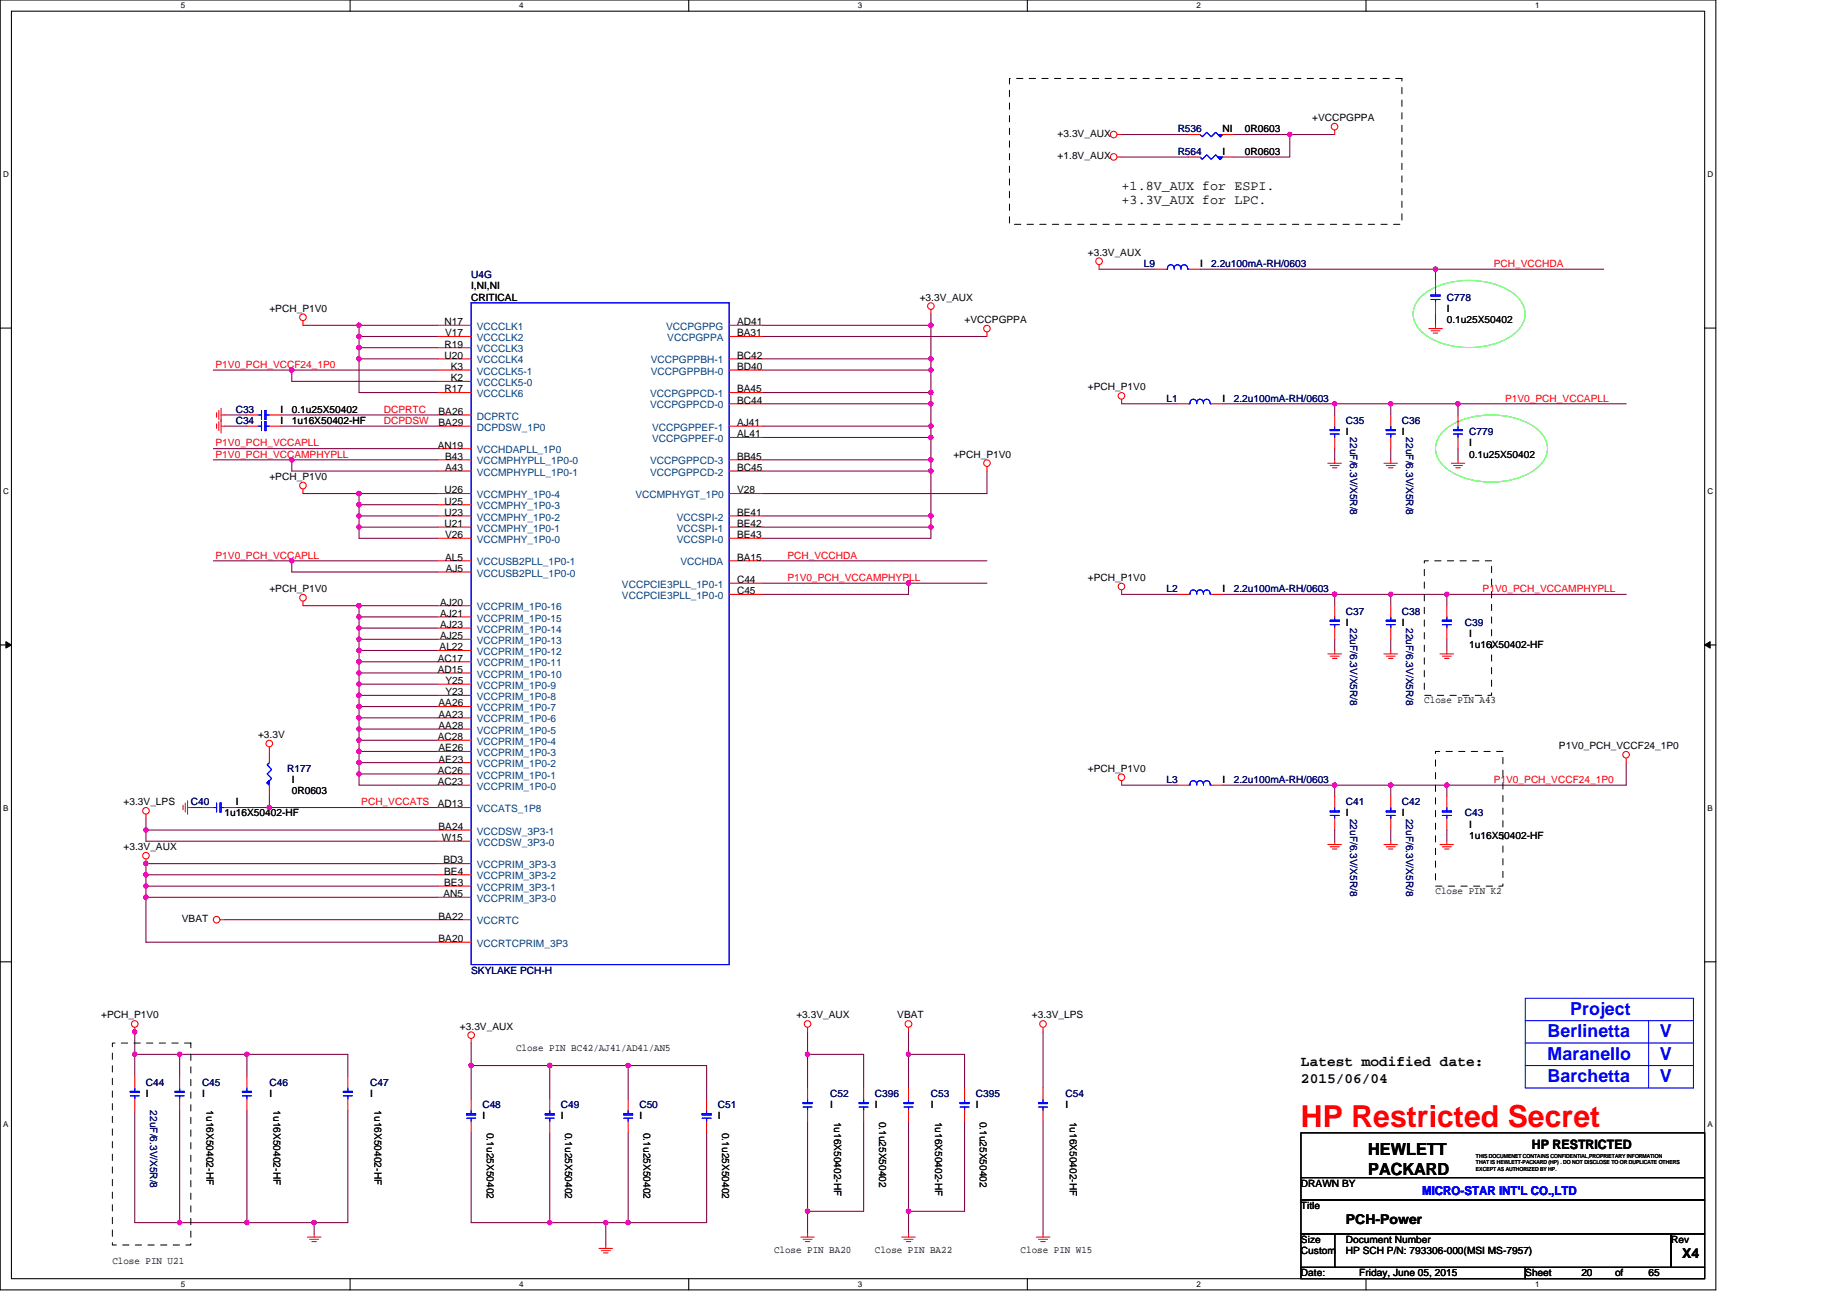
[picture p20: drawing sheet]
<svg xmlns="http://www.w3.org/2000/svg" width="297mm" height="210mm" viewBox="0 0 297 210" stroke-linecap="round" stroke-linejoin="round" font-family="sans-serif">
<defs><g id="words">
<text font-size="4.9" fill="#f00" x="209.2" y="181.3">HP Restricted Secret</text>
<g font-size="2.9" fill="#00f">
<text x="248.9" y="166.8">Berlinetta</text>
<text x="252.5" y="163.2">Project</text>
<text x="266.9" y="166.8">V</text>
<text x="248.9" y="170.4">Maranello</text>
<text x="248.9" y="174">Barchetta</text>
<text x="266.9" y="170.4">V</text>
<text x="266.9" y="174">V</text>
</g>
<g font-size="2.7">
<text x="220" y="185.7">HEWLETT</text>
<text x="220" y="188.9">PACKARD</text>
</g>
<g font-size="2.3">
<text x="209.2" y="171.4">Latest modified date:</text>
<text x="209.2" y="174.1">2015/06/04</text>
</g>
<g font-size="2.2">
<text x="180.4" y="30.6">+1.8V_AUX for ESPI.</text>
<text x="180.4" y="32.9">+3.3V_AUX for LPC.</text>
<text x="216.4" y="196.8">PCH-Power</text>
<text x="270.5" y="202.2">X4</text>
</g>
<text font-size="2.1" x="246.4" y="184.8">HP RESTRICTED</text>
<text font-size="2" fill="#00f" x="228.7" y="192.1">MICRO-STAR INT'L CO.,LTD</text>
<g font-size="1.6">
<text x="170.1" y="22">+3.3V_AUX</text>
<text x="196.6" y="21.3">NI</text>
<text x="200.2" y="21.3">0R0603</text>
<text x="211" y="19.5">+VCCPGPPA</text>
<text x="170.1" y="25.6">+1.8V_AUX</text>
<text x="196.6" y="24.9">I</text>
<text x="200.2" y="24.9">0R0603</text>
<text x="175" y="41.1">+3.3V_AUX</text>
<text x="75.8" y="46.5">I,NI,NI</text>
<text x="193" y="42.9">I</text>
<text x="43.3" y="50.1">+PCH_P1V0</text>
<text x="71.5" y="52.3">N17</text>
<text x="75.8" y="48.3">CRITICAL</text>
<text x="118.5" y="52.3">AD41</text>
<text x="147.9" y="48.3">+3.3V_AUX</text>
<text x="155.1" y="51.9">+VCCPGPPA</text>
<text x="232.7" y="51.9">0.1u25X50402</text>
<text x="232.7" y="50.1">I</text>
<text x="71.5" y="55.9">R19</text>
<text x="71.5" y="57.7">U20</text>
<text x="71.6" y="54.1">V17</text>
<text x="72.5" y="59.5">K3</text>
<text x="118.5" y="54.1">BA31</text>
<text x="118.5" y="57.7">BC42</text>
<text x="118.5" y="59.5">BD40</text>
<text x="71.5" y="63.1">R17</text>
<text x="72.5" y="61.3">K2</text>
<text x="118.5" y="63.1">BA45</text>
<text x="118.5" y="64.9">BC44</text>
<text x="175" y="62.8">+PCH_P1V0</text>
<text x="196.6" y="64.6">I</text>
<text x="45.1" y="66.4">I</text>
<text x="45.1" y="68.2">I</text>
<text x="46.9" y="66.4">0.1u25X50402</text>
<text x="46.9" y="68.2">1u16X50402-HF</text>
<text x="70.5" y="66.7">BA26</text>
<text x="70.5" y="68.5">BA29</text>
<text x="118.5" y="68.5">AJ41</text>
<text x="118.5" y="70.3">AL41</text>
<text x="216.4" y="70">I</text>
<text x="225.5" y="70">I</text>
<text x="236.3" y="71.8">I</text>
<text x="43.3" y="77.2">+PCH_P1V0</text>
<text x="70.4" y="72.1">AN19</text>
<text x="71.6" y="73.9">B43</text>
<text x="71.6" y="75.7">A43</text>
<text x="118.5" y="73.9">BB45</text>
<text x="118.5" y="75.7">BC45</text>
<text x="153.3" y="73.6">+PCH_P1V0</text>
<text x="236.3" y="73.6">0.1u25X50402</text>
<text x="71.5" y="79.3">U26</text>
<text x="71.5" y="81.1">U25</text>
<text x="71.5" y="82.9">U23</text>
<text x="118.5" y="82.9">BE41</text>
<text x="118.5" y="79.3">V28</text>
<text x="71.5" y="84.7">U21</text>
<text x="71.6" y="86.5">V26</text>
<text x="118.5" y="84.7">BE42</text>
<text x="118.5" y="86.5">BE43</text>
<text x="43.3" y="95.2">+PCH_P1V0</text>
<text x="71.6" y="90.1">AL5</text>
<text x="71.7" y="91.9">AJ5</text>
<text x="118.5" y="93.7">C44</text>
<text x="118.5" y="95.5">C45</text>
<text x="118.5" y="90.1">BA15</text>
<text x="175" y="93.4">+PCH_P1V0</text>
<text x="196.6" y="95.2">I</text>
<text x="70.8" y="97.4">AJ20</text>
<text x="70.8" y="99.2">AJ21</text>
<text x="70.8" y="101">AJ23</text>
<text x="216.4" y="100.6">I</text>
<text x="225.5" y="100.6">I</text>
<text x="70.4" y="106.4">AC17</text>
<text x="70.7" y="104.6">AL22</text>
<text x="70.8" y="102.8">AJ25</text>
<text x="236.3" y="104.2">1u16X50402-HF</text>
<text x="236.3" y="102.4">I</text>
<text x="70.4" y="108.2">AD15</text>
<text x="70.5" y="113.6">AA26</text>
<text x="71.6" y="110">Y25</text>
<text x="71.6" y="111.8">Y23</text>
<text x="229.1" y="113.1">Close PIN A43</text>
<text x="41.5" y="118.7">+3.3V</text>
<text x="70.4" y="119">AC28</text>
<text x="70.5" y="115.4">AA23</text>
<text x="70.5" y="117.2">AA28</text>
<text x="46.9" y="125.9">I</text>
<text x="70.4" y="124.4">AC26</text>
<text x="70.5" y="120.8">AE26</text>
<text x="70.5" y="122.6">AE23</text>
<text x="175" y="124.1">+PCH_P1V0</text>
<text x="196.6" y="125.9">I</text>
<text x="250.7" y="120.5">P1V0_PCH_VCCF24_1P0</text>
<text x="19.9" y="129.5">+3.3V_LPS</text>
<text x="36.1" y="131.3">1u16X50402-HF</text>
<text x="37.9" y="129.5">I</text>
<text x="46.9" y="127.7">0R0603</text>
<text x="70.4" y="129.8">AD13</text>
<text x="70.4" y="126.2">AC23</text>
<text x="216.4" y="131.3">I</text>
<text x="225.5" y="131.3">I</text>
<text x="19.9" y="136.7">+3.3V_AUX</text>
<text x="70.5" y="133.4">BA24</text>
<text x="71.1" y="135.2">W15</text>
<text x="236.3" y="134.9">1u16X50402-HF</text>
<text x="236.3" y="133.1">I</text>
<text x="71.3" y="138.8">BD3</text>
<text x="71.4" y="140.6">BE4</text>
<text x="71.4" y="142.5">BE3</text>
<text x="230.9" y="143.7">Close PIN K2</text>
<text x="29.2" y="148.2">VBAT</text>
<text x="70.5" y="147.8">BA22</text>
<text x="71.3" y="144.3">AN5</text>
<text x="70.5" y="151.5">BA20</text>
<text x="16.3" y="163.7">+PCH_P1V0</text>
<text x="74" y="165.5">+3.3V_AUX</text>
<text x="128.1" y="163.7">+3.3V_AUX</text>
<text x="144.3" y="163.7">VBAT</text>
<text x="165.9" y="163.7">+3.3V_LPS</text>
<text x="83" y="169">Close PIN BC42/AJ41/AD41/AN5</text>
<text x="23.5" y="176.4">I</text>
<text x="32.5" y="176.4">I</text>
<text x="33.2" y="178.5" transform="rotate(90 33.2 178.5)">1u16X50402-HF</text>
<text x="43.3" y="176.4">I</text>
<text x="44" y="178.5" transform="rotate(90 44 178.5)">1u16X50402-HF</text>
<text x="59.5" y="176.4">I</text>
<text x="60.2" y="178.5" transform="rotate(90 60.2 178.5)">1u16X50402-HF</text>
<text x="77.6" y="180">I</text>
<text x="90.2" y="180">I</text>
<text x="102.8" y="180">I</text>
<text x="115.5" y="180">I</text>
<text x="133.5" y="178.2">I</text>
<text x="140.7" y="178.2">I</text>
<text x="149.7" y="178.2">I</text>
<text x="156.9" y="178.2">I</text>
<text x="171.4" y="178.2">I</text>
<text x="78.3" y="182.1" transform="rotate(90 78.3 182.1)">0.1u25X50402</text>
<text x="90.9" y="182.1" transform="rotate(90 90.9 182.1)">0.1u25X50402</text>
<text x="103.5" y="182.1" transform="rotate(90 103.5 182.1)">0.1u25X50402</text>
<text x="116.1" y="182.1" transform="rotate(90 116.1 182.1)">0.1u25X50402</text>
<text x="134.2" y="180.3" transform="rotate(90 134.2 180.3)">1u16X50402-HF</text>
<text x="141.4" y="180.3" transform="rotate(90 141.4 180.3)">0.1u25X50402</text>
<text x="150.4" y="180.3" transform="rotate(90 150.4 180.3)">1u16X50402-HF</text>
<text x="157.6" y="180.3" transform="rotate(90 157.6 180.3)">0.1u25X50402</text>
<text x="172" y="180.3" transform="rotate(90 172 180.3)">1u16X50402-HF</text>
<text x="209.2" y="190.8">DRAWN BY</text>
<text x="209.2" y="194.4">Title</text>
<text x="18.1" y="203.2">Close PIN U21</text>
<text x="124.5" y="201.4">Close PIN BA20</text>
<text x="140.7" y="201.4">Close PIN BA22</text>
<text x="164.1" y="201.4">Close PIN W15</text>
<text x="209.2" y="201.6">Custom</text>
<text x="209.2" y="199.8">Size</text>
<text x="216.4" y="201.6">HP SCH P/N: 793306-000(MSI MS-7957)</text>
<text x="216.4" y="199.8">Document Number</text>
<text x="268.7" y="199.8">Rev</text>
<text x="209.2" y="205.2">Date:</text>
<text x="218.6" y="205.2">Friday, June 05, 2015</text>
<text x="245.3" y="205.2">Sheet</text>
<text x="254.3" y="205.2">20</text>
<text x="259.7" y="205.2">of</text>
<text x="265.1" y="205.2">65</text>
</g>
<g font-size="1.6" fill="#000080">
<text x="189.4" y="21.3">R536</text>
<text x="189.4" y="24.9">R564</text>
<text x="75.8" y="44.7">U4G</text>
<text x="184" y="42.9">L9</text>
<text x="194.8" y="42.9">2.2u100mA-RH/0603</text>
<text x="232.7" y="48.3">C778</text>
<text x="187.6" y="64.6">L1</text>
<text x="198.4" y="64.6">2.2u100mA-RH/0603</text>
<text x="37.9" y="66.4">C33</text>
<text x="37.9" y="68.2">C34</text>
<text x="216.4" y="68.2">C35</text>
<text x="217.1" y="70.3" transform="rotate(90 217.1 70.3)">22uF/6.3V/X5R/8</text>
<text x="225.5" y="68.2">C36</text>
<text x="226.1" y="70.3" transform="rotate(90 226.1 70.3)">22uF/6.3V/X5R/8</text>
<text x="236.3" y="70">C779</text>
<text x="187.6" y="95.2">L2</text>
<text x="198.4" y="95.2">2.2u100mA-RH/0603</text>
<text x="216.4" y="98.8">C37</text>
<text x="217.1" y="101" transform="rotate(90 217.1 101)">22uF/6.3V/X5R/8</text>
<text x="225.5" y="98.8">C38</text>
<text x="226.1" y="101" transform="rotate(90 226.1 101)">22uF/6.3V/X5R/8</text>
<text x="235.6" y="100.6">C39</text>
<text x="46.2" y="124.1">R177</text>
<text x="187.6" y="125.9">L3</text>
<text x="198.4" y="125.9">2.2u100mA-RH/0603</text>
<text x="30.7" y="129.5">C40</text>
<text x="216.4" y="129.5">C41</text>
<text x="217.1" y="131.6" transform="rotate(90 217.1 131.6)">22uF/6.3V/X5R/8</text>
<text x="225.5" y="129.5">C42</text>
<text x="226.1" y="131.6" transform="rotate(90 226.1 131.6)">22uF/6.3V/X5R/8</text>
<text x="235.6" y="131.3">C43</text>
<text x="75.8" y="156.5">SKYLAKE PCH-H</text>
<text x="23.5" y="174.6">C44</text>
<text x="24.2" y="178.5" transform="rotate(90 24.2 178.5)">22uF/6.3V/X5R/8</text>
<text x="32.5" y="174.6">C45</text>
<text x="43.3" y="174.6">C46</text>
<text x="59.5" y="174.6">C47</text>
<text x="77.6" y="178.2">C48</text>
<text x="90.2" y="178.2">C49</text>
<text x="102.8" y="178.2">C50</text>
<text x="115.5" y="178.2">C51</text>
<text x="133.5" y="176.4">C52</text>
<text x="140.7" y="176.4">C396</text>
<text x="149.7" y="176.4">C53</text>
<text x="156.9" y="176.4">C395</text>
<text x="171.4" y="176.4">C54</text>
</g>
<g font-size="1.6" fill="#f00">
<text x="240.2" y="42.9">PCH_VCCHDA</text>
<text x="34.7" y="59.1">P1V0_PCH_VCCF24_1P0</text>
<text x="242.1" y="64.6">P1V0_PCH_VCCAPLL</text>
<text x="34.7" y="71.8">P1V0_PCH_VCCAPLL</text>
<text x="61.7" y="68.2">DCPDSW</text>
<text x="61.7" y="66.4">DCPRTC</text>
<text x="34.7" y="73.6">P1V0_PCH_VCCAMPHYPLL</text>
<text x="34.7" y="89.8">P1V0_PCH_VCCAPLL</text>
<text x="126.6" y="89.8">PCH_VCCHDA</text>
<text x="126.6" y="93.4">P1V0_PCH_VCCAMPHYPLL</text>
<text x="238.4" y="95.2">P1V0_PCH_VCCAMPHYPLL</text>
<text x="240.2" y="125.9">P1V0_PCH_VCCF24_1P0</text>
<text x="58.1" y="129.5">PCH_VCCATS</text>
</g>
<g font-size="1.6" fill="#004080">
<text x="76.7" y="53">VCCCLK1</text>
<text x="107.1" y="53">VCCPGPPG</text>
<text x="76.7" y="54.8">VCCCLK2</text>
<text x="76.7" y="56.6">VCCCLK3</text>
<text x="76.7" y="58.4">VCCCLK4</text>
<text x="104.7" y="58.4">VCCPGPPBH-1</text>
<text x="107.3" y="54.8">VCCPGPPA</text>
<text x="76.7" y="60.2">VCCCLK5-1</text>
<text x="76.7" y="62.1">VCCCLK5-0</text>
<text x="76.7" y="63.9">VCCCLK6</text>
<text x="104.6" y="63.9">VCCPGPPCD-1</text>
<text x="104.6" y="65.7">VCCPGPPCD-0</text>
<text x="104.7" y="60.2">VCCPGPPBH-0</text>
<text x="76.7" y="67.5">DCPRTC</text>
<text x="76.7" y="69.3">DCPDSW_1P0</text>
<text x="104.9" y="69.3">VCCPGPPEF-1</text>
<text x="104.9" y="71.1">VCCPGPPEF-0</text>
<text x="76.7" y="72.9">VCCHDAPLL_1P0</text>
<text x="76.7" y="74.7">VCCMPHYPLL_1P0-0</text>
<text x="76.7" y="76.5">VCCMPHYPLL_1P0-1</text>
<text x="104.6" y="74.7">VCCPGPPCD-3</text>
<text x="104.6" y="76.5">VCCPGPPCD-2</text>
<text x="76.7" y="80.1">VCCMPHY_1P0-4</text>
<text x="76.7" y="81.9">VCCMPHY_1P0-3</text>
<text x="76.7" y="83.7">VCCMPHY_1P0-2</text>
<text x="102.2" y="80.1">VCCMPHYGT_1P0</text>
<text x="108.8" y="83.7">VCCSPI-2</text>
<text x="76.7" y="85.5">VCCMPHY_1P0-1</text>
<text x="76.7" y="87.3">VCCMPHY_1P0-0</text>
<text x="108.8" y="85.5">VCCSPI-1</text>
<text x="108.8" y="87.3">VCCSPI-0</text>
<text x="76.7" y="90.9">VCCUSB2PLL_1P0-1</text>
<text x="76.7" y="92.7">VCCUSB2PLL_1P0-0</text>
<text x="100" y="94.5">VCCPCIE3PLL_1P0-1</text>
<text x="109.4" y="90.9">VCCHDA</text>
<text x="76.7" y="98.1">VCCPRIM_1P0-16</text>
<text x="76.7" y="99.9">VCCPRIM_1P0-15</text>
<text x="76.7" y="101.7">VCCPRIM_1P0-14</text>
<text x="100" y="96.3">VCCPCIE3PLL_1P0-0</text>
<text x="76.7" y="103.5">VCCPRIM_1P0-13</text>
<text x="76.7" y="105.3">VCCPRIM_1P0-12</text>
<text x="76.7" y="107.1">VCCPRIM_1P0-11</text>
<text x="76.7" y="108.9">VCCPRIM_1P0-10</text>
<text x="76.7" y="110.7">VCCPRIM_1P0-9</text>
<text x="76.7" y="112.5">VCCPRIM_1P0-8</text>
<text x="76.7" y="114.3">VCCPRIM_1P0-7</text>
<text x="76.7" y="116.2">VCCPRIM_1P0-6</text>
<text x="76.7" y="118">VCCPRIM_1P0-5</text>
<text x="76.7" y="119.8">VCCPRIM_1P0-4</text>
<text x="76.7" y="121.6">VCCPRIM_1P0-3</text>
<text x="76.7" y="123.4">VCCPRIM_1P0-2</text>
<text x="76.7" y="125.2">VCCPRIM_1P0-1</text>
<text x="76.7" y="130.6">VCCATS_1P8</text>
<text x="76.7" y="127">VCCPRIM_1P0-0</text>
<text x="76.7" y="134.2">VCCDSW_3P3-1</text>
<text x="76.7" y="136">VCCDSW_3P3-0</text>
<text x="76.7" y="139.6">VCCPRIM_3P3-3</text>
<text x="76.7" y="141.4">VCCPRIM_3P3-2</text>
<text x="76.7" y="143.2">VCCPRIM_3P3-1</text>
<text x="76.7" y="148.6">VCCRTC</text>
<text x="76.7" y="145">VCCPRIM_3P3-0</text>
<text x="76.7" y="152.2">VCCRTCPRIM_3P3</text>
</g>
<g font-size="1.3">
<text x="29.1" y="1.4">5</text>
<text x="83.5" y="1.4">4</text>
<text x="138" y="1.4">3</text>
<text x="192.4" y="1.4">2</text>
<text x="246.9" y="1.4">1</text>
<text x=".5" y="28.4">D</text>
<text x="274.6" y="28.4">D</text>
<text x=".5" y="79.4">C</text>
<text x="274.6" y="79.4">C</text>
<text x=".5" y="130.3">B</text>
<text x="274.6" y="130.3">B</text>
<text x=".5" y="181.3">A</text>
<text x="274.6" y="181.3">A</text>
<text x="29.1" y="206.9">5</text>
<text x="83.5" y="206.9">4</text>
<text x="138" y="206.9">3</text>
<text x="192.4" y="206.9">2</text>
<text x="246.9" y="206.9">1</text>
</g>
<g font-size=".9">
<text x="237.4" y="186.2">THIS DOCUMENET CONTAINS CONFIDENTIAL,PROPRIETARY INFORMATION</text>
<text x="237.4" y="187.2">THAT IS HEWLETT-PACKARD (HP) . DO NOT DISCLOSE TO OR DUPLICATE OTHERS</text>
<text x="237.4" y="188.2">EXCEPT AS AUTHORIZED BY HP.</text>
</g>
</g></defs>
<path d="M0 0h275.9v207.4h-275.9zM1.8 1.8h272.3v203.8h-272.3z" fill="none" stroke="#000" stroke-width=".17"/>
<g fill="#fff">
<path d="M29.1 .2h.7v1.4h-.7z"/>
<path d="M29.1 205.8h.7v1.4h-.7z"/>
</g>
<path d="M56.3 0v1.8M56.3 205.6v1.8" fill="none" stroke="#000" stroke-width=".17"/>
<g fill="#fff">
<path d="M83.5 .2h.7v1.4h-.7z"/>
<path d="M83.5 205.8h.7v1.4h-.7z"/>
</g>
<path d="M110.8 0v1.8M110.8 205.6v1.8" fill="none" stroke="#000" stroke-width=".17"/>
<g fill="#fff">
<path d="M138 .2h.7v1.4h-.7z"/>
<path d="M138 205.8h.7v1.4h-.7z"/>
</g>
<path d="M165.2 0v1.8M165.2 205.6v1.8" fill="none" stroke="#000" stroke-width=".17"/>
<g fill="#fff">
<path d="M192.4 .2h.8v1.4h-.8z"/>
<path d="M192.4 205.8h.8v1.4h-.8z"/>
</g>
<path d="M219.7 0v1.8M219.7 205.6v1.8" fill="none" stroke="#000" stroke-width=".17"/>
<g fill="#fff">
<path d="M246.9 .2h.7v1.4h-.7z"/>
<path d="M246.9 205.8h.7v1.4h-.7z"/>
<path d="M.5 27.3h.9v1.4h-.9z"/>
<path d="M274.6 27.3h.9v1.4h-.9z"/>
<path d="M.5 78.2h.9v1.5h-.9z"/>
<path d="M274.6 78.2h.9v1.5h-.9z"/>
</g>
<path d="M0 52.7h1.8M274.1 52.7h1.8" fill="none" stroke="#000" stroke-width=".17"/>
<g fill="#fff">
<path d="M.5 129.2h.9v1.4h-.9z"/>
<path d="M274.6 129.2h.9v1.4h-.9z"/>
</g>
<path d="M0 103.7h1.8M274.1 103.7h1.8" fill="none" stroke="#000" stroke-width=".17"/>
<path d="M.9 103.2l.9 .5-.9 .5zM274.1 103.7l.9-.5v1z" fill="#000" stroke="#000" stroke-width=".16"/>
<g fill="#fff">
<path d="M.5 180.1h.9v1.4h-.9z"/>
<path d="M274.6 180.1h.9v1.4h-.9z"/>
</g>
<path d="M0 154.6h1.8M274.1 154.6h1.8M245.3 174.9h.1M209.2 182.1h64.9v10.9h-64.9zM209.2 193h64.9v5.4h-64.9zM209.2 198.4h5.4v5.4h-5.4zM209.2 189.4h64.9M214.6 198.4h54.1v5.4h-54.1zM268.7 198.4h5.4v5.4h-5.4zM209.2 203.8h36.1v1.8h-36.1zM245.3 203.8h28.8v1.8h-28.8z" fill="none" stroke="#000" stroke-width=".17"/>
<g fill="none" stroke="#800040" stroke-width=".17">
<path d="M180.4 21.6h10.8M180.4 25.3h10.8M198.4 21.6h9v3.7h-9M207.4 21.6h7.2M34.3 59.5h12.6v1.8h23.5M46.9 59.5h23.5M48.7 52.3h9M57.7 52.3h12.7M57.7 54.1h12.7M57.7 55.9h12.7M57.7 57.7h12.7M57.7 54.1v1.8"/>
<path d="M57.7 55.9v1.8M57.7 52.3v1.8M57.7 57.7v5.4h12.7M122.7 52.3h27M122.7 57.7h27M122.7 59.5h27M122.7 54.1h36M149.7 52.3v7.2M149.7 50.5v1.8M149.7 59.5v3.6M176.8 43.3h9M193 43.3h37.9"/>
<path d="M230.9 43.3v1.8M230.9 50.5v1.8M230.9 43.3h27M34.3 72.1h36.1M34.3 73.9h12.6v1.8h23.5M36.1 68.5h3.6M36.1 66.7h3.6M45.1 68.5h25.3M45.1 66.7h25.3M46.9 73.9h23.5M48.7 79.4h9v1.8M57.7 79.4h12.7"/>
<path d="M122.7 68.5h27M122.7 70.3h27M122.7 73.9h27M122.7 75.7h27M122.7 63.1h27M122.7 64.9h27M149.7 63.1v1.8M149.7 73.9v1.8M149.7 64.9v3.6M149.7 68.5v1.8M149.7 75.7v7.3M149.7 70.3v3.6"/>
<path d="M158.7 75.7v3.7h-36M180.4 64.9h9M196.6 64.9h18M214.6 64.9h9.1v1.8M214.6 64.9v1.8M214.6 72.1v1.8M223.7 72.1v1.8M223.7 64.9h10.8v1.8M234.5 64.9h27M234.5 72.1v1.8M34.3 90.2h12.6v1.8h23.5M46.9 90.2h23.5"/>
<path d="M48.7 97.4h9M57.7 97.4h12.7M57.7 99.2h12.7M57.7 81.2h12.7M57.7 83h12.7M57.7 84.8h12.7M57.7 99.2v1.8M57.7 97.4v1.8M57.7 81.2v1.8M57.7 83v1.8M57.7 84.8v1.8h12.7M122.7 93.8h23.4"/>
<path d="M122.7 83h27M122.7 84.8h27M122.7 90.2h36M146.1 93.8v1.8h-23.4M146.1 93.8h12.6M149.7 83v1.8M149.7 84.8v1.8h-27M180.4 95.6h9M196.6 95.6h18v1.8M214.6 95.6h9.1M223.7 95.6h9M223.7 95.6v1.8"/>
<path d="M232.7 95.6v1.8M232.7 95.6h28.8M57.7 115.4h12.7M57.7 117.2h12.7M57.7 119h12.7M57.7 102.8h12.7M57.7 101h12.7M57.7 104.6h12.7M57.7 111.8h12.7M57.7 106.4h12.7M57.7 113.6h12.7M57.7 108.2h12.7"/>
<path d="M57.7 110h12.7M57.7 101v3.6M57.7 104.6v1.8M57.7 119v1.8M57.7 115.4v1.8M57.7 113.6v1.8M57.7 117.2v1.8M57.7 108.2v1.8M57.7 106.4v1.8M57.7 111.8v1.8M57.7 110v1.8M214.6 102.8v1.8"/>
<path d="M223.7 102.8v1.8M232.7 102.8v1.8M23.5 133.5h46.9M23.5 131.6v1.9M23.5 133.5v1.8h46.9M30.7 129.8h1.8M37.9 129.8h5.4M43.3 129.8h27.1M43.3 128v1.8M57.7 120.8h12.7M57.7 122.6h12.7M57.7 124.4h12.7"/>
<path d="M57.7 122.6v1.8M57.7 124.4v1.8h12.7M57.7 120.8v1.8M70.4 138.9h-46.9v1.8M180.4 126.2h9M196.6 126.2h18M214.6 133.5v1.8M214.6 126.2v1.8M214.6 126.2h9.1M223.7 126.2h9M223.7 133.5v1.8M223.7 126.2v1.8"/>
<path d="M232.7 126.2v1.8M232.7 133.5v1.8M261.5 122.6v3.6h-28.8M23.5 144.3h46.9M23.5 140.7h46.9M23.5 142.5h46.9M23.5 140.7v1.8M23.5 142.5v9h46.9M36.1 147.9h34.3M21.7 178.5v18.1h7.2M21.7 169.5v3.6M21.7 165.9v3.6"/>
<path d="M21.7 169.5h7.2M28.9 178.5v18.1M28.9 169.5h10.8M28.9 169.5v3.6M39.7 169.5v3.6M39.7 178.5v18.1M39.7 169.5h16.2v3.6M55.9 178.5v18.1h-5.4M75.8 171.3h12.6M75.8 171.3v5.4M75.8 167.7v3.6M88.4 171.3v5.4"/>
<path d="M88.4 171.3h12.6M101 171.3h12.6v5.4M101 171.3v5.4M129.9 169.5h9v5.4M129.9 169.5v5.4M129.9 165.9v3.6M146.1 169.5h9v5.4M146.1 169.5v5.4M146.1 165.9v3.6M167.7 165.9v9M28.9 196.6h10.8M39.7 196.6h10.8"/>
<path d="M50.5 196.6v1.8M75.8 182.1v14.5h12.6M88.4 196.6h9M88.4 182.1v14.5M97.4 196.6v3.6M97.4 196.6h3.6M101 182.1v14.5M113.6 182.1v14.5h-12.6M129.9 194.8v3.6M129.9 180.3v14.5M138.9 180.3v14.5h-9M146.1 194.8v3.6"/>
<path d="M146.1 180.3v14.5M155.1 180.3v14.5h-9M167.7 180.3v18.1"/>
</g>
<g fill="#f0f" stroke="#f0f" stroke-width=".17">
<circle cx="149.7" cy="82.9" r=".35"/>
<circle cx="149.7" cy="84.7" r=".35"/>
<circle cx="149.7" cy="68.5" r=".35"/>
<circle cx="149.7" cy="70.3" r=".35"/>
<circle cx="57.7" cy="97.4" r=".35"/>
<circle cx="57.7" cy="102.8" r=".35"/>
<circle cx="57.7" cy="101" r=".35"/>
<circle cx="57.7" cy="99.2" r=".35"/>
<circle cx="57.7" cy="106.4" r=".35"/>
<circle cx="57.7" cy="104.6" r=".35"/>
<circle cx="57.7" cy="122.6" r=".35"/>
<circle cx="57.7" cy="119" r=".35"/>
<circle cx="57.7" cy="115.4" r=".35"/>
<circle cx="57.7" cy="113.6" r=".35"/>
<circle cx="57.7" cy="117.2" r=".35"/>
<circle cx="57.7" cy="108.2" r=".35"/>
<circle cx="57.7" cy="111.8" r=".35"/>
<circle cx="57.7" cy="110" r=".35"/>
<circle cx="23.5" cy="144.3" r=".35"/>
<circle cx="46.9" cy="73.9" r=".35"/>
<circle cx="46.9" cy="59.5" r=".35"/>
<circle cx="46.9" cy="90.2" r=".35"/>
<circle cx="23.5" cy="140.6" r=".35"/>
<circle cx="57.7" cy="55.9" r=".35"/>
<circle cx="149.7" cy="52.3" r=".35"/>
<circle cx="57.7" cy="54.1" r=".35"/>
<circle cx="57.7" cy="52.3" r=".35"/>
<circle cx="57.7" cy="79.3" r=".35"/>
<circle cx="57.7" cy="81.1" r=".35"/>
<circle cx="57.7" cy="82.9" r=".35"/>
<circle cx="57.7" cy="84.7" r=".35"/>
<circle cx="149.7" cy="57.7" r=".35"/>
<circle cx="43.3" cy="129.8" r=".35"/>
<circle cx="149.7" cy="73.9" r=".35"/>
<circle cx="149.7" cy="75.7" r=".35"/>
<circle cx="57.7" cy="57.7" r=".35"/>
<circle cx="149.7" cy="63.1" r=".35"/>
<circle cx="149.7" cy="64.9" r=".35"/>
<circle cx="57.7" cy="124.4" r=".35"/>
<circle cx="23.5" cy="142.5" r=".35"/>
<circle cx="57.7" cy="120.8" r=".35"/>
<circle cx="23.5" cy="138.8" r=".35"/>
<circle cx="146.1" cy="93.8" r=".35"/>
<circle cx="23.5" cy="133.4" r=".35"/>
<circle cx="149.7" cy="59.5" r=".35"/>
<circle cx="214.6" cy="64.9" r=".35"/>
<circle cx="214.6" cy="95.6" r=".35"/>
<circle cx="234.5" cy="64.9" r=".35"/>
<circle cx="232.7" cy="95.6" r=".35"/>
<circle cx="223.7" cy="95.6" r=".35"/>
<circle cx="214.6" cy="126.2" r=".35"/>
<circle cx="232.7" cy="126.2" r=".35"/>
<circle cx="223.7" cy="126.2" r=".35"/>
<circle cx="50.5" cy="196.6" r=".35"/>
<circle cx="21.7" cy="169.5" r=".35"/>
<circle cx="39.7" cy="169.5" r=".35"/>
<circle cx="88.4" cy="196.6" r=".35"/>
<circle cx="101" cy="196.6" r=".35"/>
<circle cx="75.8" cy="171.3" r=".35"/>
<circle cx="101" cy="171.3" r=".35"/>
<circle cx="88.4" cy="171.3" r=".35"/>
<circle cx="129.9" cy="194.7" r=".35"/>
<circle cx="97.4" cy="196.6" r=".35"/>
<circle cx="146.1" cy="194.7" r=".35"/>
<circle cx="28.9" cy="169.5" r=".35"/>
<circle cx="39.7" cy="196.6" r=".35"/>
<circle cx="28.9" cy="196.6" r=".35"/>
<circle cx="21.7" cy="165.9" r=".35"/>
<circle cx="207.4" cy="21.6" r=".35"/>
<circle cx="146.1" cy="169.5" r=".35"/>
<circle cx="129.9" cy="169.5" r=".35"/>
<circle cx="223.7" cy="64.9" r=".35"/>
<circle cx="230.8" cy="43.3" r=".35"/>
</g>
<g fill="none" stroke="#f00" stroke-width=".17">
<path d="M179.7 21.6h.7M179.7 25.3h.7M191.2 25.3h1.8M191.2 21.6h1.8M196.6 25.3h1.8M196.6 21.6h1.8M214.6 20.9v.7M48.7 51.6v.7M70.4 52.3h5.4M70.4 54.1h5.4M70.4 55.9h5.4M70.4 57.7h5.4"/>
<path d="M70.4 59.5h5.4M117.3 52.3h5.4M117.3 54.1h5.4M117.3 57.7h5.4M117.3 59.5h5.4M149.7 49.8v.7M158.7 53.4v.7M176.8 42.6v.7M185.8 43.3h1.8M191.2 43.3h1.8M229.8 52.8h2.2M230.1 53.2h1.5"/>
<path d="M230.5 53.6h.7M230.9 52.3v.5M230.9 45.1v1.8M230.9 48.7v1.8M34.8 66.4v.7M34.8 68.2v.7M35.2 66v1.4M35.2 67.8v1.4M35.6 66.7h.5M35.6 68.5h.5M35.6 65.6v2.2M35.6 67.4v2.2"/>
<path d="M39.7 66.7h1.8M39.7 68.5h1.8M43.3 66.7h1.8M43.3 68.5h1.8M48.7 78.6v.8M70.4 66.7h5.4M70.4 68.5h5.4M70.4 72.1h5.4M70.4 79.4h5.4M70.4 61.3h5.4M70.4 63.1h5.4M70.4 73.9h5.4"/>
<path d="M70.4 75.7h5.4M117.3 68.5h5.4M117.3 79.4h5.4M117.3 63.1h5.4M117.3 73.9h5.4M117.3 75.7h5.4M117.3 64.9h5.4M117.3 70.3h5.4M158.7 75v.7M180.4 64.2v.7M189.4 64.9h1.8M194.8 64.9h1.8"/>
<path d="M213.5 74.5h2.2M213.9 74.8h1.5M214.3 75.2h.7M214.6 73.9v.6M214.6 66.7v1.8M214.6 70.3v1.8M222.6 74.5h2.1M222.9 74.8h1.5M223.3 75.2h.7M223.7 73.9v.6M223.7 66.7v1.8M223.7 70.3v1.8"/>
<path d="M233.4 74.5h2.2M233.8 74.8h1.4M234.1 75.2h.7M234.5 73.9v.6M234.5 66.7v1.8M234.5 70.3v1.8M48.7 96.7v.7M70.4 97.4h5.4M70.4 81.2h5.4M70.4 83h5.4M70.4 84.8h5.4M70.4 86.6h5.4"/>
<path d="M70.4 90.2h5.4M70.4 92h5.4M70.4 99.2h5.4M117.3 95.6h5.4M117.3 83h5.4M117.3 84.8h5.4M117.3 86.6h5.4M117.3 90.2h5.4M117.3 93.8h5.4M180.4 94.8v.8M189.4 95.6h1.8M194.8 95.6h1.8"/>
<path d="M214.6 97.4v1.8M223.7 97.4v1.8M232.7 97.4v1.8M70.4 101h5.4M70.4 102.8h5.4M70.4 104.6h5.4M70.4 106.4h5.4M70.4 108.2h5.4M70.4 110h5.4M70.4 111.8h5.4M70.4 113.6h5.4M70.4 115.4h5.4"/>
<path d="M70.4 117.2h5.4M70.4 119h5.4M213.5 105.1h2.2M213.9 105.5h1.5M214.3 105.9h.7M214.6 104.6v.5M214.6 101v1.8M222.6 105.1h2.1M222.9 105.5h1.5M223.3 105.9h.7M223.7 101v1.8M223.7 104.6v.5"/>
<path d="M231.6 105.1h2.2M232 105.5h1.4M232.3 105.9h.7M232.7 104.6v.5M232.7 101v1.8M23.5 138.1v.8M23.5 130.9v.7M29.4 129.5v.7M29.8 129.1v1.5M30.2 128.8v2.1M30.2 129.8h.5M32.5 129.8h1.8"/>
<path d="M36.1 129.8h1.8M43.3 120.1v2.5M43.3 126.2v1.8M70.4 129.8h5.4M70.4 133.5h5.4M70.4 138.9h5.4M70.4 120.8h5.4M70.4 122.6h5.4M70.4 124.4h5.4M70.4 126.2h5.4M70.4 135.3h5.4M180.4 125.5v.7"/>
<path d="M189.4 126.2h1.8M194.8 126.2h1.8M213.5 135.8h2.2M213.9 136.1h1.5M214.3 136.5h.7M214.6 135.3v.5M214.6 128v1.8M214.6 131.6v1.9M222.6 135.8h2.1M222.9 136.1h1.5M223.3 136.5h.7M223.7 135.3v.5"/>
<path d="M223.7 128v1.8M223.7 131.6v1.9M231.6 135.8h2.2M232 136.1h1.4M232.3 136.5h.7M232.7 135.3v.5M232.7 128v1.8M232.7 131.6v1.9M261.5 121.9v.7M35.4 147.9h.7M70.4 147.9h5.4M70.4 140.7h5.4"/>
<path d="M70.4 142.5h5.4M70.4 144.3h5.4M70.4 151.5h5.4M21.7 165.2v.7M21.7 173.1v1.8M21.7 176.7v1.8M28.9 173.1v1.8M28.9 176.7v1.8M39.7 173.1v1.8M39.7 176.7v1.8M55.9 173.1v1.8M55.9 176.7v1.8"/>
<path d="M75.8 167v.7M75.8 176.7v1.8M88.4 176.7v1.8M101 176.7v1.8M113.6 176.7v1.8M129.9 165.2v.7M129.9 174.9v1.8M129.9 178.5v1.8M138.9 174.9v1.8M138.9 178.5v1.8M146.1 165.2v.7M146.1 174.9v1.8"/>
<path d="M146.1 178.5v1.8M155.1 174.9v1.8M155.1 178.5v1.8M167.7 165.2v.7M167.7 174.9v1.8M167.7 178.5v1.8M49.4 198.9h2.2M49.8 199.3h1.4M50.2 199.6h.7M50.5 198.4v.5M75.8 180.3v1.8M88.4 180.3v1.8"/>
<path d="M101 180.3v1.8M113.6 180.3v1.8M128.8 198.9h2.2M129.2 199.3h1.4M129.5 199.6h.7M129.9 198.4v.5M145 198.9h2.2M145.4 199.3h1.4M145.8 199.6h.7M146.1 198.4v.5M166.7 198.9h2.1M167 199.3h1.5"/>
<path d="M167.4 199.6h.7M167.7 198.4v.5M96.3 200.7h2.2M96.7 201.1h1.4M97.1 201.4h.7M97.4 200.2v.5"/>
<circle cx="179.1" cy="21.6" r=".53"/>
<circle cx="179.1" cy="25.2" r=".53"/>
<circle cx="214.6" cy="20.4" r=".53"/>
<circle cx="48.7" cy="51" r=".53"/>
<circle cx="149.7" cy="49.2" r=".53"/>
<circle cx="158.7" cy="52.8" r=".53"/>
<circle cx="176.8" cy="42" r=".53"/>
<circle cx="48.7" cy="78.1" r=".53"/>
<circle cx="158.7" cy="74.5" r=".53"/>
<circle cx="180.4" cy="63.6" r=".53"/>
<circle cx="48.7" cy="96.1" r=".53"/>
<circle cx="180.4" cy="94.3" r=".53"/>
<circle cx="43.3" cy="119.5" r=".53"/>
<circle cx="23.5" cy="130.4" r=".53"/>
<circle cx="23.5" cy="137.6" r=".53"/>
<circle cx="180.4" cy="125" r=".53"/>
<circle cx="261.5" cy="121.3" r=".53"/>
<circle cx="34.8" cy="147.9" r=".53"/>
<circle cx="21.7" cy="164.6" r=".53"/>
<circle cx="75.8" cy="166.4" r=".53"/>
<circle cx="129.9" cy="164.6" r=".53"/>
<circle cx="146.1" cy="164.6" r=".54"/>
<circle cx="167.7" cy="164.6" r=".53"/>
</g>
<path d="M162.3 12.6h63.2v23.5h-63.2zM229.1 90.2h10.8v21.6h-10.8zM230.9 120.8h10.8v21.7h-10.8zM18.1 167.7h12.6v32.5h-12.6z" fill="none" stroke="#000" stroke-width=".16" stroke-dasharray="1 1 1 1 1 1 1 1"/>
<g fill="none" stroke="#00f" stroke-width=".17">
<path d="M193 25.3l.4 .3 .7-.7 .7 .7 .7-.7 .8 .7 .3-.3M193 21.6l.4 .4 .7-.7 .7 .7 .7-.7 .8 .7 .3-.4M75.8 48.7h41.5v106.4h-41.5zM187.8 43.1v.2h-.2M187.8 43.1a.53 .53 0 0 1 .5-.5 .53 .53 0 0 1 .5 .5M188.8 43.1v.2M188.8 43.1a.53 .53 0 0 1 .6-.5 .53 .53 0 0 1 .5 .5M189.9 43.1v.2M189.9 43.1a.53 .53 0 0 1 .6-.5 .53 .53 0 0 1 .5 .5M191 43.1v.2h.2M230.1 47.4h1.5v.2h-1.5zM230.1 48.2h1.5"/>
<path d="M230.9 46.9v.5M230.9 48.2v.5M41.5 66.7h.6M41.5 68.5h.6M42.1 66v1.4M42.1 67.8v1.4M42.6 66h.2v1.4h-.2zM42.6 67.8h.2v1.4h-.2zM42.8 66.7h.5M42.8 68.5h.5M191.4 64.7a.53 .53 0 0 1 .5-.5 .53 .53 0 0 1 .5 .5 .54 .54 0 0 1 .6-.5 .54 .54 0 0 1 .5 .5M191.4 64.7v.2h-.2"/>
<path d="M192.5 64.7v.2M193.5 64.7v.2M193.5 64.7a.53 .53 0 0 1 .6-.5 .53 .53 0 0 1 .5 .5M194.6 64.7v.2h.2M213.9 69.1h1.5v.1h-1.5zM213.9 69.8h1.5M214.6 68.5v.6M214.6 69.8v.5M222.9 69.8h1.5M222.9 69.1h1.5v.1h-1.5zM223.7 68.5v.6M223.7 69.8v.5"/>
<path d="M233.8 69.8h1.4M233.8 69.1h1.4v.1h-1.4zM234.5 68.5v.6M234.5 69.8v.5M191.4 95.4a.53 .53 0 0 1 .5-.6 .53 .53 0 0 1 .5 .6 .54 .54 0 0 1 .6-.6 .54 .54 0 0 1 .5 .6M191.4 95.4v.2h-.2M192.5 95.4v.2M193.5 95.4v.2M193.5 95.4a.53 .53 0 0 1 .6-.6 .53 .53 0 0 1 .5 .6M194.6 95.4v.2h.2M213.9 99.7h1.5v.2h-1.5zM214.6 99.2v.5"/>
<path d="M222.9 99.7h1.5v.2h-1.5zM223.7 99.2v.5M232 99.7h1.4v.2h-1.4zM232.7 99.2v.5M213.9 100.4h1.5M214.6 100.4v.6M222.9 100.4h1.5M223.7 100.4v.6M232 100.4h1.4M232.7 100.4v.6M34.3 129.8h.5M34.8 129.1v1.5"/>
<path d="M35.4 129.1h.2v1.5h-.2zM35.6 129.8h.5M43.3 122.6l-.3 .4 .7 .7-.7 .7 .7 .8-.7 .7 .3 .3M192.4 126a.54 .54 0 0 0-.6-.5 .54 .54 0 0 0-.4 .7h-.2M192.5 126v.2M192.5 126a.53 .53 0 0 1 .5-.5 .53 .53 0 0 1 .5 .5M194.6 126a.54 .54 0 0 0-.6-.5 .54 .54 0 0 0-.5 .7M194.6 126v.2h.2M213.9 130.4h1.5v.2h-1.5zM213.9 131.1h1.5M214.6 129.8v.6M214.6 131.1v.5"/>
<path d="M222.9 131.1h1.5M222.9 130.4h1.5v.2h-1.5zM223.7 129.8v.6M223.7 131.1v.5M232 130.4h1.4v.2h-1.4zM232 131.1h1.4M232.7 129.8v.6M232.7 131.1v.5M21 175.5h1.4v.1h-1.4zM21 176.2h1.4M21.7 174.9v.6M21.7 176.2v.5"/>
<path d="M28.2 176.2h1.4M28.2 175.5h1.4v.1h-1.4zM28.9 174.9v.6M28.9 176.2v.5M39 176.2h1.4M39 175.5h1.4v.1h-1.4zM39.7 174.9v.6M39.7 176.2v.5M55.2 175.5h1.5v.1h-1.5zM55.2 176.2h1.5M55.9 174.9v.6M55.9 176.2v.5"/>
<path d="M75.1 179.1h1.4v.2h-1.4zM75.1 179.8h1.4M75.8 178.5v.6M75.8 179.8v.5M87.7 179.8h1.4M87.7 179.1h1.4v.2h-1.4zM88.4 178.5v.6M88.4 179.8v.5M100.3 179.8h1.4M100.3 179.1h1.4v.2h-1.4zM101 178.5v.6M101 179.8v.5"/>
<path d="M112.9 179.1h1.5v.2h-1.5zM112.9 179.8h1.5M113.6 178.5v.6M113.6 179.8v.5M129.2 178h1.4M129.2 177.3h1.4v.1h-1.4zM129.9 176.7v.6M129.9 178v.5M138.2 178h1.4M138.2 177.3h1.4v.1h-1.4zM138.9 176.7v.6M138.9 178v.5"/>
<path d="M145.4 178h1.4M145.4 177.3h1.4v.1h-1.4zM146.1 176.7v.6M146.1 178v.5M154.4 177.3h1.4v.1h-1.4zM154.4 178h1.4M155.1 176.7v.6M155.1 178v.5M167 178h1.5M167 177.3h1.5v.1h-1.5zM167.7 176.7v.6M167.7 178v.5"/>
<path d="M245.3 171.3h27M245.3 164.1h27M245.3 167.7h27M245.3 160.5h27v14.4h-27zM265.1 164.1v10.8"/>
</g>
<path d="M228.7 47.5a12.3 12.3 0 0 1 10.2-2.2 9.1 9.1 0 0 1 5.5 2.9 3.6 3.6 0 0 1-.6 5.2 12.3 12.3 0 0 1-10.1 2.3 9.1 9.1 0 0 1-5.6-2.9 3.6 3.6 0 0 1 .6-5.3zM232.3 69.2a12.3 12.3 0 0 1 10.2-2.3 9.1 9.1 0 0 1 5.5 2.9 3.6 3.6 0 0 1-.6 5.2 12.3 12.3 0 0 1-10.1 2.3 9.1 9.1 0 0 1-5.6-2.9 3.6 3.6 0 0 1 .6-5.2z" fill="none" stroke="#0f0" stroke-width=".17"/>
<g fill="#00f" stroke="#00f" stroke-width=".17">
<path d="M195.9 25.3h.7l-.3 .3z" fill-rule="evenodd"/>
<path d="M195.9 25.3h.7l-.3 .3z" fill-rule="evenodd"/>
<path d="M43 125.9l.3-.4v.7l-.3-.3 .3-.4z" fill-rule="evenodd"/>
<path d="M43 125.9l.3-.4v.7l-.3-.3 .3-.4z" fill-rule="evenodd"/>
<path d="M195.9 21.6h.7l-.3 .4z" fill-rule="evenodd"/>
<path d="M195.9 21.6h.7l-.3 .4z" fill-rule="evenodd"/>
</g>
<use href="#words"/>
</svg>
